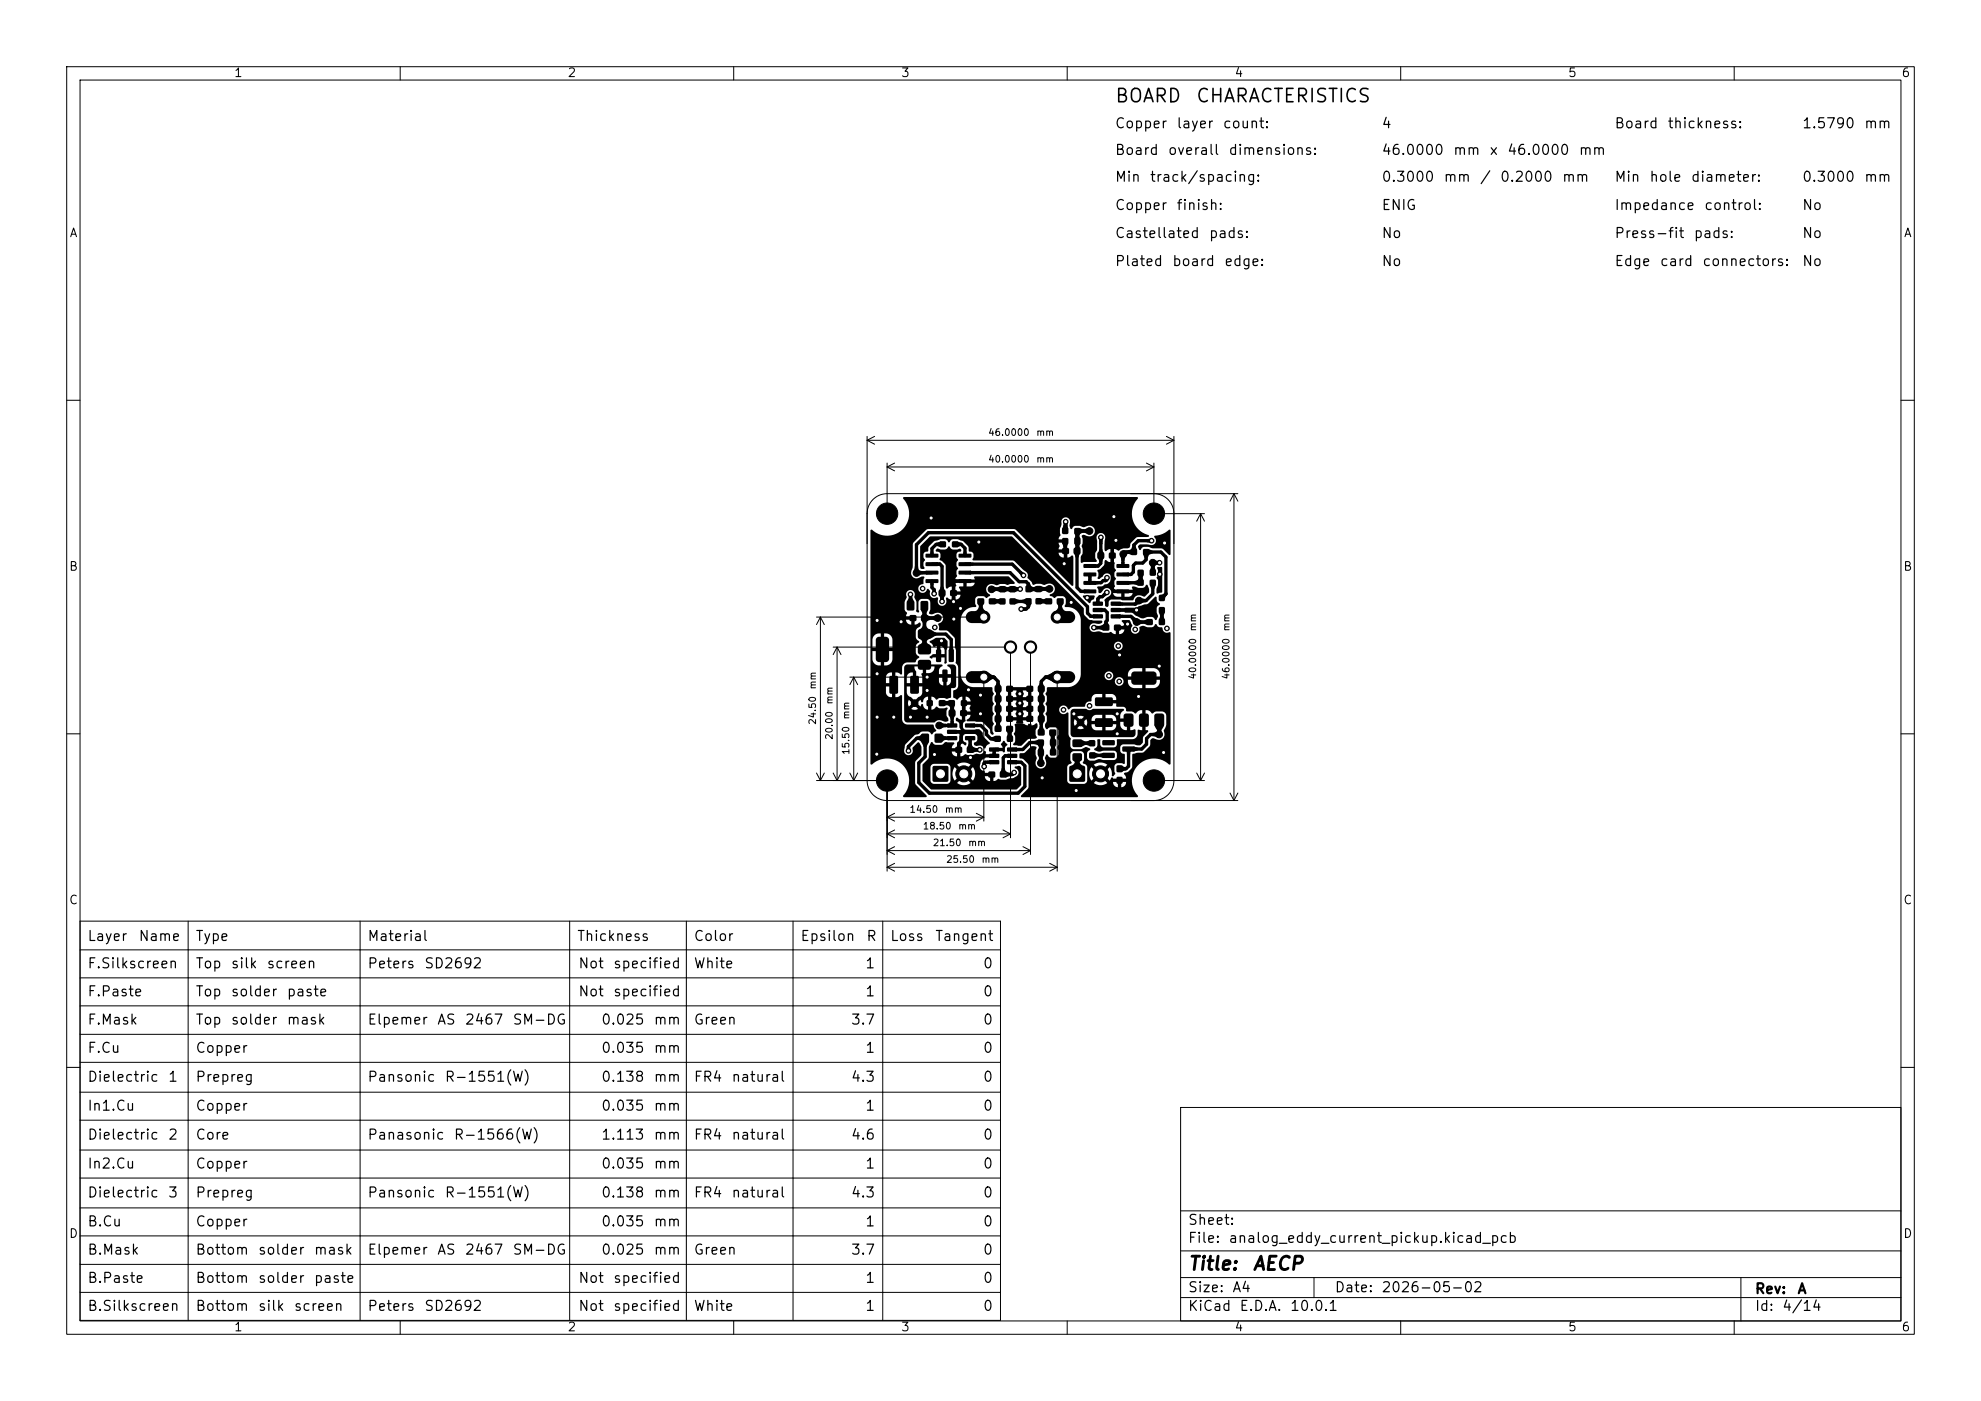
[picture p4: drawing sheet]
<svg xmlns="http://www.w3.org/2000/svg" width="297mm" height="210mm" viewBox="0 0 297 210" stroke-linecap="round" stroke-linejoin="round" font-family="sans-serif">
<defs><g id="words">
<g font-size="2">
<text x="167.1" y="15.9">BOARD</text>
<text x="179.2" y="15.9">CHARACTERISTICS</text>
<text x="178" y="190.9">Title:</text>
<text x="187.7" y="190.9">AECP</text>
</g>
<g font-size="1.5">
<text x="167.1" y="19.6">Copper</text>
<text x="167.1" y="23.6">Board</text>
<text x="175" y="23.6">overall</text>
<text x="176.3" y="19.6">layer</text>
<text x="183.2" y="19.6">count:</text>
<text x="184.1" y="23.6">dimensions:</text>
<text x="207" y="19.6">4</text>
<text x="207" y="23.6">46.0000</text>
<text x="217.8" y="23.6">mm</text>
<text x="223.2" y="23.6">x</text>
<text x="225.9" y="23.6">46.0000</text>
<text x="236.6" y="23.6">mm</text>
<text x="242" y="19.6">Board</text>
<text x="249.9" y="19.6">thickness:</text>
<text x="270.1" y="19.6">1.5790</text>
<text x="279.4" y="19.6">mm</text>
<text x="167.1" y="27.6">Min</text>
<text x="172.3" y="27.6">track/spacing:</text>
<text x="207" y="27.6">0.3000</text>
<text x="216.3" y="27.6">mm</text>
<text x="221.8" y="27.6">/</text>
<text x="224.8" y="27.6">0.2000</text>
<text x="234.1" y="27.6">mm</text>
<text x="242" y="27.6">Min</text>
<text x="247.2" y="27.6">hole</text>
<text x="253.4" y="27.6">diameter:</text>
<text x="270.1" y="27.6">0.3000</text>
<text x="279.4" y="27.6">mm</text>
<text x="167.1" y="31.9">Copper</text>
<text x="176.3" y="31.9">finish:</text>
<text x="207" y="31.9">ENIG</text>
<text x="242" y="31.9">Impedance</text>
<text x="255.4" y="31.9">control:</text>
<text x="270.1" y="31.9">No</text>
<text x="167.1" y="36.1">Castellated</text>
<text x="167.1" y="40.3">Plated</text>
<text x="175.6" y="40.3">board</text>
<text x="181.1" y="36.1">pads:</text>
<text x="183.4" y="40.3">edge:</text>
<text x="207" y="36.1">No</text>
<text x="207" y="40.3">No</text>
<text x="242" y="36.1">Press-fit</text>
<text x="242" y="40.3">Edge</text>
<text x="248.8" y="40.3">card</text>
<text x="253.8" y="36.1">pads:</text>
<text x="255.1" y="40.3">connectors:</text>
<text x="270.1" y="36.1">No</text>
<text x="270.1" y="40.3">No</text>
<text x="13" y="141.4">Layer</text>
<text x="20.7" y="141.4">Name</text>
<text x="29.2" y="141.4">Type</text>
<text x="55" y="141.4">Material</text>
<text x="86.4" y="141.4">Thickness</text>
<text x="103.9" y="141.4">Color</text>
<text x="119.9" y="141.4">Epsilon</text>
<text x="129.8" y="141.4">R</text>
<text x="133.3" y="141.4">Loss</text>
<text x="140.1" y="141.4">Tangent</text>
<text x="13" y="145.5">F.Silkscreen</text>
<text x="13" y="149.7">F.Paste</text>
<text x="29.2" y="145.5">Top</text>
<text x="29.2" y="149.7">Top</text>
<text x="34.5" y="145.5">silk</text>
<text x="34.5" y="149.7">solder</text>
<text x="39.9" y="145.5">screen</text>
<text x="42.9" y="149.7">paste</text>
<text x="55" y="145.5">Peters</text>
<text x="63.5" y="145.5">SD2692</text>
<text x="86.6" y="145.5">Not</text>
<text x="86.6" y="149.7">Not</text>
<text x="91.8" y="145.5">specified</text>
<text x="91.8" y="149.7">specified</text>
<text x="103.9" y="145.5">White</text>
<text x="129.6" y="145.5">1</text>
<text x="129.6" y="149.7">1</text>
<text x="147.3" y="145.5">0</text>
<text x="147.3" y="149.7">0</text>
<text x="13" y="154">F.Mask</text>
<text x="29.2" y="154">Top</text>
<text x="34.5" y="154">solder</text>
<text x="42.9" y="154">mask</text>
<text x="55" y="154">Elpemer</text>
<text x="65.4" y="154">AS</text>
<text x="69.6" y="154">2467</text>
<text x="76.7" y="154">SM-DG</text>
<text x="90" y="154">0.025</text>
<text x="97.9" y="154">mm</text>
<text x="103.9" y="154">Green</text>
<text x="127.5" y="154">3.7</text>
<text x="147.3" y="154">0</text>
<text x="13" y="158.2">F.Cu</text>
<text x="29.2" y="158.2">Copper</text>
<text x="90" y="158.2">0.035</text>
<text x="97.9" y="158.2">mm</text>
<text x="129.6" y="158.2">1</text>
<text x="147.3" y="158.2">0</text>
<text x="13" y="162.5">Dielectric</text>
<text x="13" y="166.9">In1.Cu</text>
<text x="25.1" y="162.5">1</text>
<text x="29.2" y="162.5">Prepreg</text>
<text x="29.2" y="166.9">Copper</text>
<text x="55" y="162.5">Pansonic</text>
<text x="66.6" y="162.5">R-1551(W)</text>
<text x="90" y="162.5">0.138</text>
<text x="90" y="166.9">0.035</text>
<text x="97.9" y="162.5">mm</text>
<text x="97.9" y="166.9">mm</text>
<text x="103.9" y="162.5">FR4</text>
<text x="109.6" y="162.5">natural</text>
<text x="127.5" y="162.5">4.3</text>
<text x="129.6" y="166.9">1</text>
<text x="147.3" y="162.5">0</text>
<text x="147.3" y="166.9">0</text>
<text x="13" y="171.2">Dielectric</text>
<text x="25.1" y="171.2">2</text>
<text x="29.2" y="171.2">Core</text>
<text x="55" y="171.2">Panasonic</text>
<text x="67.9" y="171.2">R-1566(W)</text>
<text x="90" y="171.2">1.113</text>
<text x="97.9" y="171.2">mm</text>
<text x="103.9" y="171.2">FR4</text>
<text x="109.6" y="171.2">natural</text>
<text x="127.5" y="171.2">4.6</text>
<text x="147.3" y="171.2">0</text>
<text x="13" y="175.5">In2.Cu</text>
<text x="13" y="179.9">Dielectric</text>
<text x="25.1" y="179.9">3</text>
<text x="29.2" y="175.5">Copper</text>
<text x="29.2" y="179.9">Prepreg</text>
<text x="55" y="179.9">Pansonic</text>
<text x="66.6" y="179.9">R-1551(W)</text>
<text x="90" y="175.5">0.035</text>
<text x="90" y="179.9">0.138</text>
<text x="97.9" y="175.5">mm</text>
<text x="97.9" y="179.9">mm</text>
<text x="103.9" y="179.9">FR4</text>
<text x="109.6" y="179.9">natural</text>
<text x="127.5" y="179.9">4.3</text>
<text x="129.6" y="175.5">1</text>
<text x="147.3" y="175.5">0</text>
<text x="147.3" y="179.9">0</text>
<text x="13" y="184.2">B.Cu</text>
<text x="29.2" y="184.2">Copper</text>
<text x="90" y="184.2">0.035</text>
<text x="97.9" y="184.2">mm</text>
<text x="129.6" y="184.2">1</text>
<text x="147.3" y="184.2">0</text>
<text x="178" y="184">Sheet:</text>
<text x="13" y="188.4">B.Mask</text>
<text x="29.2" y="188.4">Bottom</text>
<text x="38.6" y="188.4">solder</text>
<text x="47" y="188.4">mask</text>
<text x="55" y="188.4">Elpemer</text>
<text x="65.4" y="188.4">AS</text>
<text x="69.6" y="188.4">2467</text>
<text x="76.7" y="188.4">SM-DG</text>
<text x="90" y="188.4">0.025</text>
<text x="97.9" y="188.4">mm</text>
<text x="103.9" y="188.4">Green</text>
<text x="127.5" y="188.4">3.7</text>
<text x="147.3" y="188.4">0</text>
<text x="178" y="186.7">File:</text>
<text x="184.1" y="186.7">analog_eddy_current_pickup.kicad_pcb</text>
<text x="13" y="192.7">B.Paste</text>
<text x="13" y="196.9">B.Silkscreen</text>
<text x="29.2" y="192.7">Bottom</text>
<text x="29.2" y="196.9">Bottom</text>
<text x="38.6" y="192.7">solder</text>
<text x="38.6" y="196.9">silk</text>
<text x="44" y="196.9">screen</text>
<text x="47" y="192.7">paste</text>
<text x="55" y="196.9">Peters</text>
<text x="63.5" y="196.9">SD2692</text>
<text x="86.6" y="192.7">Not</text>
<text x="86.6" y="196.9">Not</text>
<text x="91.8" y="192.7">specified</text>
<text x="91.8" y="196.9">specified</text>
<text x="103.9" y="196.9">White</text>
<text x="129.6" y="192.7">1</text>
<text x="129.6" y="196.9">1</text>
<text x="147.3" y="192.7">0</text>
<text x="147.3" y="196.9">0</text>
<text x="178" y="196.9">KiCad</text>
<text x="178" y="194.1">Size:</text>
<text x="184.7" y="194.1">A4</text>
<text x="185.7" y="196.9">E.D.A.</text>
<text x="193.3" y="196.9">10.0.1</text>
<text x="200" y="194.1">Date:</text>
<text x="207" y="194.1">2026-05-02</text>
<text x="263" y="194.3">Rev:</text>
<text x="263" y="196.9">Id:</text>
<text x="267.1" y="196.9">4/14</text>
<text x="269.4" y="194.3">A</text>
</g>
<g font-size="1.3">
<text x="35" y="11.9">1</text>
<text x="85" y="11.9">2</text>
<text x="135" y="11.9">3</text>
<text x="185" y="11.9">4</text>
<text x="235" y="11.9">5</text>
<text x="285" y="11.9">6</text>
<text x="10.3" y="35.9">A</text>
<text x="285.4" y="35.9">A</text>
<text x="10.3" y="85.9">B</text>
<text x="285.3" y="85.9">B</text>
<text x="10.3" y="135.9">C</text>
<text x="285.3" y="135.9">C</text>
<text x="10.3" y="185.9">D</text>
<text x="285.3" y="185.9">D</text>
<text x="35" y="199.9">1</text>
<text x="85" y="199.9">2</text>
<text x="135" y="199.9">3</text>
<text x="185" y="199.9">4</text>
<text x="235" y="199.9">5</text>
<text x="285" y="199.9">6</text>
</g>
<g font-size="1">
<text x="148.1" y="65.6">46.0000</text>
<text x="155.3" y="65.6">mm</text>
<text x="148.1" y="69.6">40.0000</text>
<text x="155.3" y="69.6">mm</text>
<text x="179.6" y="94.7" transform="rotate(-90 179.6 94.7)">mm</text>
<text x="184.6" y="94.7" transform="rotate(-90 184.6 94.7)">mm</text>
<text x="179.6" y="101.9" transform="rotate(-90 179.6 101.9)">40.0000</text>
<text x="184.6" y="101.9" transform="rotate(-90 184.6 101.9)">46.0000</text>
<text x="122.6" y="103.4" transform="rotate(-90 122.6 103.4)">mm</text>
<text x="125.1" y="105.7" transform="rotate(-90 125.1 105.7)">mm</text>
<text x="127.6" y="107.9" transform="rotate(-90 127.6 107.9)">mm</text>
<text x="122.6" y="108.7" transform="rotate(-90 122.6 108.7)">24.50</text>
<text x="125.1" y="111" transform="rotate(-90 125.1 111)">20.00</text>
<text x="127.6" y="113.2" transform="rotate(-90 127.6 113.2)">15.50</text>
<text x="136.3" y="122.1">14.50</text>
<text x="138.3" y="124.6">18.50</text>
<text x="141.6" y="122.1">mm</text>
<text x="143.6" y="124.6">mm</text>
<text x="139.8" y="127.1">21.50</text>
<text x="141.8" y="129.6">25.50</text>
<text x="145.1" y="127.1">mm</text>
<text x="147.1" y="129.6">mm</text>
</g>
</g></defs>
<g fill="none" stroke="#000" stroke-width=".15">
<path d="M10 10h277v190h-277zM12 12h273v186h-273zM60 10v2M110 10v2M160 10v2M210 10v2M260 10v2M10 60h2M130 65.4v51.6a3 3 0 0 0 3 3h52.6M130 66h46M130 66l1.1 .6M131.1 65.4l-1.1 .6"/>
<path d="M133 69.4v7.1M133 70h40M133 70l1.1 .6M134.1 69.4l-1.1 .6M171.9 69.4l1.1 .6M173 74a3 3 0 0 1 3 3M173 69.4v7.1M173 70l-1.1 .6M173.5 77h7.1M174.9 65.4l1.1 .6M176 65.4v51.6a3 3 0 0 1-3 3M176 66l-1.1 .6"/>
<path d="M180 77v40M180 77l.6 1.1M180 77l-.6 1.1M185 74v46M185 74l.6 1.1M185 74l-.6 1.1M185.6 74h-52.6a3 3 0 0 0-3 3M285 60h2M122.4 92.5h24.6M123 92.5v24.5M123 92.5l.6 1.1M123 92.5l-.6 1.1"/>
<path d="M124.9 97h26.1M125.5 97v20M125.5 97l.6 1.1M125.5 97l-.6 1.1M151.5 97.5v28.1M154.5 97.5v30.6M10 110h2M122.4 117h10.1M122.4 115.9l.6 1.1M123.6 115.9l-.6 1.1M124.9 115.9l.6 1.1M126.1 115.9l-.6 1.1"/>
<path d="M127.4 101.5h19.6M127.4 115.9l.6 1.1M128 101.5v15.5M128 101.5l.6 1.1M128 101.5l-.6 1.1M128.6 115.9l-.6 1.1M133 117.5v13.1M147.5 102v21.1M158.5 102v28.6M173.5 117h7.1M179.4 115.9l.6 1.1M180.6 115.9l-.6 1.1"/>
<path d="M184.4 118.9l.6 1.1M185.6 118.9l-.6 1.1M285 110h2M12 138.1h138v59.8h-138zM28.2 138.1v59.8M54 138.1v59.8M85.4 138.1v59.8M102.9 138.1v59.8M118.9 138.1v59.8M132.3 138.1v59.8M133 125h18.5M133 125l1.1 .6"/>
<path d="M133 130h25.5M133 130l1.1 .6M133 127.5h21.5M133 127.5l1.1 .6M133 122.5h14.5M133 122.5l1.1 .6M134.1 124.4l-1.1 .6M134.1 129.4l-1.1 .6M134.1 126.9l-1.1 .6M134.1 121.9l-1.1 .6M146.4 121.9l1.1 .6M147.5 122.5l-1.1 .6"/>
<path d="M150.4 124.4l1.1 .6M151.5 125l-1.1 .6M153.4 126.9l1.1 .6M154.5 127.5l-1.1 .6M157.4 129.4l1.1 .6M158.5 130l-1.1 .6M12 142.4h138M12 146.6h138M12 150.8h138M12 155h138M12 159.2h138M10 160h2"/>
<path d="M12 163.7h138M12 167.9h138M12 172.4h138M12 176.6h138M177 166h108v32h-108zM285 160h2M12 181.1h138M12 185.3h138M12 189.5h138M12 193.7h138M60 198v2M110 198v2"/>
<path d="M160 198v2M177 194.5h108M177 191.5h108M177 187.5h108M177 181.5h108M197 191.5v3M210 198v2M260 198v2M261 191.5v6.5"/>
</g>
<g fill="#000">
<path d="M159.3 79.2h.8v.8h-.8zM159.5 78.1l.1 .1h-.2zM159.5 78.7l.3-.2 .1 .4h-.4zM159.5 78.7h.4l.3 .6-.5 .3-.5-.3zM159.9 78.4h.1zM159.5 78.7h.5l.2 .6-.4 .3-.5-.4zM159.4 78.2h.7l-.1 .7h-.5zM161.1 79.2h.8v.8h-.8zM161.1 79.9l.4-.3 .5 .3-.2 .6h-.5zM161.9 79.2l.6 .2v.4l-.6 .2-.4-.4zM162.4 79.4l.9-.3v1l-.9-.3zM130.5 79.4l.3 .1a3.3 3.3 0 0 0 4.6-.3 3.3 3.3 0 0 0 0-4.6l.1-.1h35l.1 .2a3.4 3.4 0 0 0 1.7 5.6l-.2 .2h-1.7l-.8 .9-.3 .7-.9 .1-.5 .2a.2 .2 0 0 1-.2 .2 .2 .2 0 0 1-.2-.1l-.5-.2 .1 2.8 .2 .4-.2 .4v.4l.2 .4-.2 .4 .1 .8-.3 .5h2.9l-.1-.3 .1-.2 .8 .2h.7l.3-.1 .3-.3h.1l.3 .6-.1 .5-.6 .6-.6-.1a.82 .82 0 0 0-1 .4l-.2 .3-3.2-.1-.3 .2-.1 .7-.3 .2-.2-.2-.1-.8 .9-.8 .1-.3h.3l.2 .4 .3 .1h1.9l.4-.2 .1-.3h-1.2v.5h-.5v-.5h-1.5a.65 .65 0 0 0-.4-.7 .65 .65 0 0 0-.8 .2l-.3 .5h-.3l-.3-.9 .8-.1 .3-.3 .6-.2a.93 .93 0 0 0 .1-1.4 .68 .68 0 0 0-1 .4l-.4 .4a.19 .19 0 0 1-.3-.1 .19 .19 0 0 1 0-.2v-.8a.18 .18 0 0 1-.1-.2 .18 .18 0 0 1 .2-.1l.3-.1 .5-.5 .2-.8 .8 .3v-2l-.4 .1-.2 .2a.18 .18 0 0 1-.2 0 .18 .18 0 0 1-.1-.2l.1-1.8a.65 .65 0 0 0-.7-.7 .65 .65 0 0 0-.6 .8l.1 1.6-.3 .7v.6l.1 .3a.19 .19 0 0 1 .1 .2 .19 .19 0 0 1-.1 .1h-1.8l-.3 .2-.2-.1v-.8l.3-.6v-.7l-.1-.4 .1-.3v-.7l-.1-.5 .3-.1 .6 .2a.83 .83 0 0 0 1-1 .83 .83 0 0 0-1.3-.5l-.4 .1-.5-.2h-.8l-.5 .5-.3-.5 .1-.5a.65 .65 0 0 0-.6-.8 .65 .65 0 0 0-.7 .6v.6l-.2 .6 .1 .9-.3 .6 .9 .1 .1 .2h.2l.1 .5v2l.4-.1 .3-.2a.19 .19 0 0 1 .2 0 .19 .19 0 0 1 0 .2v4.2l-.2 .1-4.9-4.9h2.9v.1a.74 .74 0 0 0 .8 .6v-.8l-3.7 .1-.6-.6 4.3 .1v-1h-.8l.2 .5-.2 .4h-3.5l-2.9-2.9-.3-.1h-12.9l-.2 .1-2 2-.1 3.5-.2 .9a.8 .8 0 0 0 1.1 .8l.8-.2a.31 .31 0 0 1-.1 .5v.6a.67 .67 0 0 0-.7 .7 .67 .67 0 0 0 .6 .7 .67 .67 0 0 0 .7-.6h.2l.2 .3v.2a.7 .7 0 0 0 .3 .7 .7 .7 0 0 0 .8 0l.1 .2v.2a.66 .66 0 0 0 .6 .9 .66 .66 0 0 0 .7-.8l-.1-.3 .2-.1 .5 .3h.7a.73 .73 0 0 0 .8-.8h-.8v.8h-.6h.1v-2l-.4 .1-.2 .2a.18 .18 0 0 1-.2 0 .18 .18 0 0 1-.1-.2v-.6h1.4l.2 .4-.2 .1v.8h.8l-.2-.6v-.2h1.8a.65 .65 0 0 0 .5-.5h-1.2v.5h-.5v-.5h-2.6v-2.7l-.6-.6-.3-.2 .1-.4v-.6l-.2-.2-.5-.1v-.1l.3-.3 .4 .2h.7l.6-.5 .5 .5 1.2-.1 .1 .2-.1 .2a.49 .49 0 0 0-.6 .4v.4l.2 .4-.2 .4v.5l.2 .4-.2 .4 .1 .7-.3 .6h2.9l-.1-.4 .2-.1h4.9l1 1v.1l-1.1 .2-.3-.2h-.7l-.6 .2-.7-.2a.83 .83 0 0 0-.9 .7 .83 .83 0 0 0 .6 1v.1l-.5 .3-.4-.2h-1l-.3 .5v.6l.2 .4-.1 .1h-.3a2 2 0 0 0-2 2v8.1l.2 .7 .5 .7 .8 .4 3.2 .1 .1 .1v.5l.2 .4-.2 .5v.6l.2 .4-.2 .5v.6l.2 .4-.2 .5v.6l.2 .4-.2 .5v.6l.2 .5h-.2l-.3-.2-.2-.6-1-1.1-2.3-.1-.1-.2 .4-.3 .2-.5h-.8l.1 .9-.4 .4v.6l.1 .2 .2 .2h2.2l.4 .4 .2 .6 .9 .9v.2a.74 .74 0 0 0-.6 .6l-.2 .1a.76 .76 0 0 0-.8-.4h-.4l-.4-.2v-.3l.4-.2 .1-.2v-.6l-.3-.3h-1.4l-.3 .2-.1 .2v.5l.1 .2 .4 .3a.23 .23 0 0 1-.1 .2 .23 .23 0 0 1-.2 .1l-.2-.2-.4-.1v2l.4-.1 .3-.3 .4 .2h.8l.5-.2h.4a.66 .66 0 0 0 .7-.4 .2 .2 0 0 1 .3 0 .2 .2 0 0 1 0 .3v.2h1.1l.1 .3-.1 .1h-1.1l-.4 .3-.4 .4-.1 .6a.73 .73 0 0 0 .7 .8v.2l1 .1 .1 .2h.2v1l.4-.1 .4-.3 .4 .2h.7l.6-.2 .6-.1 .5-.3a.71 .71 0 0 0-.4-1.2l.1-.2 .5-.1 .2 .1 .2 .2v2.5l-.7 .7h-12.7l-1.4-1.2v-2.1h1.2v2l.3 .4h2.4l.3-.3v-1.2h.3l.1 .6 .2 .5 .8-.7 .2 .2 .1 .2-.7 .7h.1a1.69 1.69 0 0 0 1.9 0l-.7-.8 .2-.3h.2l.7 .7 .3-.6h1.4a.73 .73 0 0 0 .8 .7v-.7h-2.2v-.7l-.3-.7-.7 .6h-.2l-.2-.2 .7-.8h-.1a1.7 1.7 0 0 0-1.9 0l.7 .8-.2 .3h-.2l-.7-.7-.3 .9h-.3v-.9a.56 .56 0 0 0-.5-.5h-2a.54 .54 0 0 0-.5 .5h-1.2l.1-.4 .8-1 .1-.9h3.4v.1a.74 .74 0 0 0 .8 .6v-.7h-4.2v-.8l.3-.6a.24 .24 0 0 1 .2 0 .24 .24 0 0 1 .2 .2l.2 .1 .9 .1 .7-.5 1.1 .1 .2 .2-.3 .3-.1 .3h.8v-.8l.3-.3v-.6l.2-.4-1.1-.1-.1-.1 .1-.3h1.1l-.2-.5v-.6l-.5-.3v-.4l.2-.1 .3 .2 .4 .1v-1.4l1.3 .2a.91 .91 0 0 1 0-1h-.7v.8h-.6l.1-1.4h1.2v-.1a.75 .75 0 0 0-.7-.6v.7h-.5v-.7l-.3 .1-.5 .4-.6-.4v-1l.6-.3 .2-.4v-2.7l-.1-.4-.3-.3v-1.9l-.1-.5v-1.2l-.1-.3-1.1-1h-1.2v-.5l-.1-.4a.98 .98 0 0 0 .6-1.3 .91 .91 0 0 0-1.1-.4l-.5 .2-.4-.1 .2-.7v-1.1l-.2-.3-.3-.1h-.9l-.2 .1-.2 .4v1l.1 .4-.2 .1-.2-.1v-1.5l-.3-.8a.66 .66 0 0 0-.7-.9 .66 .66 0 0 0-.5 1l-.3 .8v1.1l.3 .4a.32 .32 0 0 1 0 .5l-.1 .1h1l.1 .3h.2v.9h.4l.3-.3 .2 .2v.4l-.6 .4-.1 .3 .1 1.1 .4 .5-.4 .5-.1 1.1 .1 .3 .4 .4-.4 .4-.2 .4h-1.3l-.4 .2-.2 .4-.1 1.2-.6-.3h-.4v3.7l.5-.1 .4-.2 .1 .1v3.5l.3 .6 .5 .2h3.9l.2 .5 .3 .4-.5 .4a.17 .17 0 0 1-.2 .2 .17 .17 0 0 1-.2-.2l-.3-.2-.9-.1-.6 .4-.6 .2-1.3 1.4-.2 .9a.65 .65 0 0 0 .6 .7 .65 .65 0 0 0 .6-.8v-.4l.8-.7h.2l.3 .6v1.2l-.8 .9-.1 .3v3.1l.1 .2 1.7 1.7-.2 .2h-3.3l-.1-.2a3.3 3.3 0 0 0-.1-4.7 3.3 3.3 0 0 0-4.7 0l-.1-.1v-10.7h2.3a.76 .76 0 0 0 .9 .7v-1.6h-.9v.9h-2.3v-2.3h2.3v.9h.9v-1.6h-.2a.74 .74 0 0 0-.7 .7h-2.3v-2.7h.3v.1a1.05 1.05 0 0 0 1.3 .9 1.44 1.44 0 0 0 1.6-.7l.1-1.5h-1.3v2.2h-.4v-2.2h-1.3v1.2h-.3v-2.9h.3v1.2h3v-1.3a1.04 1.04 0 0 0-1.3-.8v2.1h-.4v-2.1h-.4a.99 .99 0 0 0-.9 .9h-.3v-3h5.3v.1a.74 .74 0 0 0 .8 .6v-.7h-6.1z"/>
<path d="M170.7 81.8l.2-.2 1.7 .1a.7 .7 0 0 0 .7-.5 .7 .7 0 0 0-.3-.8l.1-.1a3.9 3.9 0 0 0 2.3-.9l.1 .1v3.5l-.1 .2-1.1-1h-1.5l-.6-.2h-.7l-.3 .1-.3 .4-.3-.5zM131.4 95.6l.3-.1h1.1l.4 .2 .1 3.1-.3 .4h-1.3l-.3-.2-.1-3zM136.2 89.2l.3-.1 .3 .1-.1 .3v-.2l-.4 .4zM136.3 89.5v.2l.4-.4 .4 .9-.6 .6-.6-.6zM136 90.1h1v1.4h-1zM136.4 92.2h.9v.9h-.9zM137.5 85.4l.9 .2v.5l-.8 .3a.95 .95 0 0 1-.1-1zM137.2 84.9h.4l.3 .9h-1zM138.1 93l.5-.3 .5 .3-.3 .6h-.4zM137.9 95.8l.7-.7 .7 .7-.3 .2-.2 .5h-.5a.79 .79 0 0 0-.4-.7zM138 91.4l.6-.6 .6 .6-.4 .7h-.4zM138.5 85.6h.3l.9 .3-.8 .2h-.4z"/>
<path d="M138.4 91.7h.4l.3 .6-.5 .3-.5-.3zM138.4 95.9h.4a.79 .79 0 0 0 .5 .7l-.7 .7-.7-.7 .3-.2zM138.4 93.6h.4a.79 .79 0 0 0 .5 .7l-.7 .7-.7-.7 .3-.2zM139 92.2l.6 .2v.5l-.6 .2-.4-.5zM138.1 92.2h1v.9h-1zM138.1 90.1h1v1.4h-1zM139.3 94.3l1 .5v.5l-1 .5-.7-.7zM137.7 94.5l.3-.2 1.4 .1 .2 .3-.1 .9-.3 .2-1.4-.1-.2-.3zM137.7 96.8l.3-.2 1.4 .1 .2 .3-.1 .9-.3 .2-1.4-.1-.2-.3zM139.7 87.1l.3 .3v.3h-.5l-.1-.3zM139.5 82.7h.5v.3l-.3 .3-.3-.3zM139.8 88.4l.4-.2 .2 .8h-.7z"/>
<path d="M139.6 92.4l.9-.2v.9l-.9-.2zM139.8 84.5l.7-.2 .6 .1-.2 .4h-.3zM138.8 86.8h1.8l.1 .5-.2 .1h-1.7l-.1-.1zM138.8 85.6l1.8-.1 .1 .5-.2 .1h-1.7l-.1-.1zM138.8 84.3h1.8l.1 .5-.2 .1h-1.7l-.1-.2zM138.8 83h1.8l.1 .5-.2 .1h-1.7l-.1-.2zM140.8 88.5h.9v.8h-.9zM140.4 97.4h.5l.2 .1v1.6l-.1 .1-.5 .1-.2-.2zM140.4 81.3l.6-.2 .4 .5-.4 .4-.6-.2zM140.9 95.8l.5 .5-.5 .4v-.1h-.4zM135.7 99.7l.4-.1h5.1l.1 .2-.4 .3-.1 .3v.7h1.8l-.1-.8-.5-.5v-.1l.8-.1 .4 .2 .1 .3v2.7l-.2 .3h-.5v1.5l-.7 .2-.4-.2h-.7l-.4 .3-.4-.4-.4-.1v2l.4-.1 .4-.4 .5 .3 .9-.1a.18 .18 0 0 1 .3 .1 .18 .18 0 0 1-.1 .2l-.1 .9 .3 .7-.3 .2-1-.3-.5 .1-.4 .3h-3.9l-.4-.2-.1-.3-.1-1.5h1.1l.4 .1 .6-.1-.5-.5-.5 .5h-1.1v-1h.6l.2 .6 .5-.5h.7l.5 .5 .2-.4h.1l.1 .2a.73 .73 0 0 0 .7 .7v-2a.89 .89 0 0 0-.7 .8h-.3l-.1-.3-.5 .5h-.7l-.5-.5-.2 .4h-.6v-1.5h.4l.1 .1a.82 .82 0 0 0 .6 .6l.5 .5 .7-.5a.65 .65 0 0 0 .5-.7v-.9h-2.4v.9h-.4v-2.3h.4v.9h1v-1.6h-.3a.74 .74 0 0 0-.7 .7h-.4l.1-1.4h1.5l.3 .6v1.7h.9v-.3h2.5a.69 .69 0 0 0 .6 .7h.5a.69 .69 0 0 0 .7-.7v-.6h-.7v1.3h-.5v-1.3h-.6v.6h-2.5v-.7l-.2-.4 .1-.1h.7a.95 .95 0 0 0 1.2-1h-1.2v1h-.6v-1h-1.2v.2h-1.5zM140.8 89.3l.4-.4 .5 .4-.2 .5h-.5z"/>
<path d="M141 89.5h.5l.1 .6h-.7zM141 88h.5l.2 .5-.5 .4-.4-.4zM139.4 96.1l1-.5h1.2l.4 .4-.1 3.3a.2 .2 0 0 1-.1 .1 .2 .2 0 0 1-.2-.1v-.8l-1.8 .1a.22 .22 0 0 1-.2 .1 .22 .22 0 0 1-.2-.1v-.2l.5-.3h1.7v-.6a.69 .69 0 0 0-.6-.7v1.3h-.5v-1.3l-.6 .1-.1-.3-.4-.3zM140.9 81.2h.9v.8h-.9zM142.5 88.5h.9v.8h-.9zM142.3 97.4h.5l.2 .1v1.6l-.1 .1-.5 .1-.2-.2zM142.4 97h.5l.1 .5-.4 .8-.4-.8zM142.7 89.5h.5l.1 .6h-.7zM143.5 81.1l.8 .4-.3 .3h.1l-.6 .2-.3-.4zM142.8 81.2h.8v.8h-.8zM144.4 82.7h.5l.1 .3-.3 .3-.3-.3zM144.7 84.6l.8-.3h.4v.5l-.4 .1z"/>
<path d="M144.7 85.8l.8-.3 .4 .1v.5h-.4zM143.7 83h1.9v.5l-.1 .1h-1.7l-.1-.2zM143.7 84.3h1.9v.5l-.1 .1h-1.7l-.1-.2zM143.7 85.6l1.9-.1v.5l-.1 .1h-1.7l-.1-.1zM143.7 86.8h1.9v.5l-.1 .1h-1.7l-.1-.1zM145.1 91.9l.5-.3h1.9a.9 .9 0 0 1 .9 .9 .9 .9 0 0 1-.9 .9h-1.8a.9 .9 0 0 1-.8-.6 .9 .9 0 0 1 .2-.9zM146.6 90.5l.4-.4 .5 .4-.2 .6h-.5zM147.2 91.4l.4 .2h-.1l-.5 1h-.2zM146.8 90.7h.5a1.19 1.19 0 0 0 .6 1l-.9 .8-.8-.9a.78 .78 0 0 0 .6-.7zM146.6 89.7h.9v.8h-.9zM148.7 87.9l.9 .2v.5l-.8 .2-.2-.5zM149.1 89.7l.7 .2v.5l-.7 .2-.3-.5z"/>
<path d="M148.3 89.7h.9v.8h-.9zM149.4 88.1l.6-.2 .3 .4-.3 .5-.6-.2zM149.4 89.9l.6-.2 .3 .4-.3 .5-.6-.2zM149.9 87.9h.8v.8h-.8zM149.9 89.7h.8v.9h-.8zM150.6 87.9l.6 .2v.5l-.6 .2-.3-.5zM150.9 88.1l.6-.2 .3 .4-.3 .5-.6-.2zM151.4 89.7h.8v.9h-.8zM151.4 87.9h.8v.8h-.8zM138 81.8l1.5-1.4h12.2l10.7 10.7 .1 1 .6 .7 .8 .2h1.2l.2 .1-.1 .2-.3 .2-.8-.1a.65 .65 0 0 0-.8 .7 .65 .65 0 0 0 .8 .6l.7-.1 .6 .2 .7 .1 .4-.2 .6 .3 .8 .1a.72 .72 0 0 0 .7-.8h-.8v.8h-.6h.1v-.9l.2-.1 .1-.2 1-.1-.1-.3-.3-.3a.18 .18 0 0 1 0-.2 .18 .18 0 0 1 .2-.1l1 .1 .4 .7-.1 .2a.67 .67 0 0 0 .4 1.1 .67 .67 0 0 0 .7-1l.6-.2 .6 .2h.7l.3-.1 .2-.3h.2a.6 .6 0 0 0 .8 .4l.1 .1a.74 .74 0 0 0 1.1 .7l.1 .1v19.6l-.2 .1-.8-.5-.8-.3-.8-.1-.8 .1a3.4 3.4 0 0 0-1.5 5.6l-.1 .1h-17.3l-.1-.1v-.2l1-1 .1-.2v-3.3l-.1-.2-.7-.7-.5-.1v-.7l.8-.2 .9-.9h.7l.1 .1-.1 .4v.7l.2 .6-.2 .4a.81 .81 0 0 0 .3 1 .81 .81 0 0 0 1-.1h3.4v2.1l.2 .2 .2 .2 2.3-.1 .3-.3v-1.2h.3l.1 .6 .2 .5 .8-.7 .2 .2 .1 .2-.7 .7 .5 .2 .8 .1 .5-.2 .2-.1v-.1h.9v.1a.73 .73 0 0 0 .7 .6h.5a.73 .73 0 0 0 .7-.8h-.7v.8h-.5v-.8l-1.6 .1-.7-.7 .3-.3 .8 .7 .3-.5 .2 .2h1.9v-.4l-.2-.2a.18 .18 0 0 1-.1-.2 .18 .18 0 0 1 .3-.1l.4-.1 .5-.6 .1-2.1 1.7-.3 .8-.8 .2-1 .2-.2 1 .2a.87 .87 0 0 0 .8-1.2v-.2l.3-.8v-1.5a.67 .67 0 0 0-.6-.6l-.9 .1-.5 .3-.6-.5-.5-.1v3.1h.4v.2l-.6 .7-.2 .2v.7l-.4 .4-.9-.1h-1.6l-.3 .1-.1 .3v.6l.2 .3 .4 .2v1.3l-.1 .1-.3-.1h-.6l-.4 .2-.1 .3v.8l.1 .3-.3 .3h-.2v-.6l-.3-.7-.8 .7-.2-.2-.1-.2 .7-.7-.5-.2a1.69 1.69 0 0 0-1.5 .2l.7 .8-.2 .3h-.2l-.7-.7-.3 .9h-.3v-.9a.78 .78 0 0 0-.6-.5l-.1-.2 .2-.3v-.9l-.1-.3-.4-.2h-1l-.4 .2-.1 .2v1l.2 .4-.5 .3-.2 .3h-3.4l.3-.5-.3-.9 .3-.5h.2l.1 .3 .3 .2h.8l.2-.2a.96 .96 0 0 0 .2-.9l-.2-.5 .2-.4-.1-.8a.3 .3 0 0 1 0-.5l.1-.9-.3-.3-1-.1-.4 .3-.3-.2v-.5l.3-.6-.1-.6-.2-.4 .3-.7h1.8a.67 .67 0 0 0 .4 .7 .67 .67 0 0 0 .8-.2l.2 .1v3.2l.4 .7-.1 1a.55 .55 0 0 0 .5 .5h1.1l.7-.3 .5 .2a.18 .18 0 0 1 .2 .2 .18 .18 0 0 1-.3 .1l-.2 .4v.6l.1 .4 .3 .1h.7l.7-.2 .6 .1h1.6l.3-.1 .1-.3 .1-.5-.3-.4-1.8-.1-.6 .2-.7-.2-.1-.2 .5-.5v-.9l.1-.1 .4 .1v.7l.2 .4h1.8l.4-.2v-.9l.1-.1h2.3l.6-.3 .1-.3 .1-.8h.1l.6 .1v-3.1l-.5 .1-.6 .5-.5-.3-.9-.1a.5 .5 0 0 0-.4-.7h-1l-.1-.5h-1.7l-.3-.4v-.1h2a.76 .76 0 0 0-.7-.9h-.9v.9h-.4v-.9h-1a.93 .93 0 0 0-.7 1.1 .92 .92 0 0 0-1 .8l-1.7 .1-.5 .2a.2 .2 0 0 1-.2 .1 .2 .2 0 0 1-.2-.2 .65 .65 0 0 0-.7-.3 .65 .65 0 0 0-.5 .5h-1.8l-.1-.4-.2-.4 .2-.4 .1-.6-.3-.5 .2-.4 .1-.5 .1-.1h3.3a2 2 0 0 0 1.3-.9h5.4a.65 .65 0 0 0 .6 .7 .65 .65 0 0 0 .8-.6h.6v.1a1 1 0 0 0 .9 .8h3a1.04 1.04 0 0 0 .9-1.2h-2.2v1.2h-.4v-1.2h-2.2v.3h-.6v-.1a.65 .65 0 0 0-.7-.6 .65 .65 0 0 0-.7 .6h-5.4l.3-.9h3.6a.65 .65 0 0 0 .7 .7 .65 .65 0 0 0 .6-.8h2.2v.3h4.8v-.3a.99 .99 0 0 0-.9-1h-1.3v1.3h-.4v-1.3l-1.4 .1a1 1 0 0 0-.8 .9h-2.2l-.1-.1a.65 .65 0 0 0-.7-.3 .65 .65 0 0 0-.5 .5h-3.6v-4.4h5a.65 .65 0 0 0 .9 .6 .65 .65 0 0 0 .2-1 .65 .65 0 0 0-1.1 .2v.2h-5v-3.9l-.2-.9-.4-.4-.5-.4-1.2-.2 .1-1.1-.3-.5h-1l-.4 .2-.5-.2a.17 .17 0 0 1-.2-.1 .17 .17 0 0 1 .1-.2 .81 .81 0 0 0 .6-1.1 .81 .81 0 0 0-1.2-.5l-.4 .2-.5-.2h-.7l-.4 .2-.3-.5-.5-.5a1.06 1.06 0 0 0-.3-1l-1.7-1.6-.3-.1h-5.9l-.1-.2 .1-.3v-.4l-.2-.4-.4-.1-.2-.8-.7-.6-.8-.4h-.8l-.5 .5-.3-.3-.3-.2h-.7l-.9 .3-.8 .8-.1 .7-.2 .1a.49 .49 0 0 0-.6 .4l.1 .4 .2 .4-.3 .5 .1 .4 .1 .4-.2 .1-.4-.1v-.2zM152.1 87.9l.6 .2v.5l-.6 .2-.3-.5zM152.1 89.7l.6 .2v.5l-.6 .2-.3-.5z"/>
<path d="M152.3 88.1l.6-.1v.6h-.6zM152.8 85.9l.3-.3 .6 .4-.5 .5zM153.1 91l.7 .1v.4l-.7 .1zM153.3 89.9l.6-.2 .3 .5-.3 .4-.6-.2zM153.8 90.5l.4-.4 .4 .4-.3 .7-.4-.3zM153.9 87.5l.3-.3 .5 .8-.5 .3-.5-.3zM153.8 87.9h.8v.8h-.8zM153.8 89.7h.8v.9h-.8zM154.5 87.9l.6 .2v.5l-.6 .2-.3-.5zM154.8 88.1l.6-.3 .3 .5-.3 .5-.6-.2zM155.3 87.9h.8v.8h-.8zM155.3 89.7h.8v.8h-.8z"/>
<path d="M156 87.8l.6 .2v.5l-.5 .2-.4-.4zM156 89.7l.6 .2v.5l-.6 .2-.3-.5zM156.2 89.9l.6-.2 .4 .4-.4 .5-.6-.2zM156.4 88l.9-.2v1l-.9-.3zM156.8 89.7h.9v.8h-.9zM158.4 91.6l.4-.2 .3 1.2h-.2l-.4-1zM158.5 90.5l.5-.4 .4 .4-.2 .6h-.5zM158.7 90.7h.5v.1a.72 .72 0 0 0 .6 .8l-.8 .9-.9-.8a1.26 1.26 0 0 0 .6-1zM158.5 89.7h.9v.8h-.9zM159.2 81.4l.5-.3 .5 .3-.3 .6h-.4zM159.5 83.9h.5l-.1 .6-.7-.1zM159.3 80.7h.8v.8h-.8z"/>
<path d="M159.3 82.2h.9v.8h-.9zM157.9 91.9l.5-.3h1.9a.9 .9 0 0 1 .9 .9 .9 .9 0 0 1-.9 .9h-1.8a.9 .9 0 0 1-.8-.6 .9 .9 0 0 1 .2-.9zM161 83l.5-.4 .4 .4-.2 .5-.5 .1zM161.1 81.4l.4-.3 .5 .3-.2 .6h-.5zM161.3 80.2h.5l.2 .6-.5 .3-.4-.3zM161.3 81.7h.5l.2 .6-.5 .3-.4-.4 .1-.2zM161 82.2h.9v.8h-.9zM161.1 80.7h.8v.8h-.8zM162.4 89.3h1.6l.1 .1-.1 .4-.4 .2-.1 .4h-.2l-.9-.9zM162.1 88.4h.5l.8 .2-.8 .3h-.5zM163.4 86.1l.3 .3-.1 .3h-.4l-.1-.3zM163.2 86.8h.4l.1 .3-.3 .3-.3-.3z"/>
<path d="M163.6 92.2l.4-.1 .6 .3-.6 .3-.5-.1-.2-.1zM164 93.7l.7 .1v.5l-.7 .1zM163.4 84.8l.8-.3 .4 .1 .2 .4-.6 .1zM163.4 87.3l.8-.2h.5v.5h-.4zM162.5 88.4h1.8l.1 .5-.2 .1-1.7-.1-.1-.1zM162.5 87.1h1.8l.1 .5-.2 .1h-1.7l-.1-.2zM162.5 85.9l1.8-.1 .1 .5-.2 .1h-1.7l-.1-.1zM162.5 84.6h1.8l.1 .4-.2 .1h-1.7l-.1-.1zM164.6 82.9h.9v.8h-.9zM164.3 89.8l.5 .1 .1 .3-.3 .3-.3-.3zM164.6 83.7l.4-.4 .5 .4-.2 .5h-.5zM164.6 91.4l.6-.3 .6 .2-.2 .4-.4 .1z"/>
<path d="M165.3 93.7h1v.8h-1zM164.8 82.3h.5l.2 .6-.5 .4-.4-.4zM164.7 80.6h.7l-.1 .6h-.5zM163.9 92.1h1.4l.1 .5-.2 .1h-1.3l-.1-.1zM163.9 91.2l1.4-.1 .1 .6-.2 .1h-1.3l-.1-.2zM163.9 90.2h1.4l.1 .5-.2 .1h-1.3l-.1-.1zM164.8 93.8l.6-.2 .4 .5-.4 .4-.6-.2zM165.7 88.6l.5 .5-.6 .3-.3-.3zM165.7 93l.3 .3 .1-.1 .2 .5-.5 .4-.4-.4zM165.6 86.7h.5l.1 .1-.2 .4-.4 .1zM166.3 82.9h.9v.8h-.9zM167.1 93.7h.9v.8h-.9z"/>
<path d="M167 80.8l.5 .5-.5 .4-.4-.4zM167.3 92.4l.6-.3h.5v.5l-.5 .1zM167.3 90.5l.7-.3 .4 .1v.5h-.5zM166.6 90.2h1.4l.1 .5-.2 .1h-1.3l-.1-.1zM166.6 91.2l1.4-.1 .1 .6-.2 .1h-1.3l-.1-.2zM166.6 92.1h1.4l.1 .5-.2 .1h-1.3l-.1-.1zM167.9 83.1a.95 .95 0 0 1 1 .1l-.3 .8h-.5zM168.1 84.2h.5v.4l-.2 .2-.3-.2zM168.8 93.3l.5 .5-.6 .4-.3-.3zM168.4 86.1l.8-.3 .3 .1 .3 .3-.6 .2zM168.4 87.3l.8-.2h.4v.5h-.3zM168.3 82.6l1-.1v.5l-.2 .1-.4 .3-.4-.6z"/>
<path d="M167.4 84.6h1.8l.1 .4-.1 .1h-1.7l-.1-.1zM167.4 85.9l1.8-.1 .1 .5-.1 .1h-1.7l-.1-.1zM167.4 87.1h1.8l.1 .5-.1 .1h-1.7l-.1-.2zM167.4 88.4h1.8l.1 .5-.1 .1-1.7-.1-.1-.1zM169 82.5l.7-.2 .3 .5-.3 .4-.7-.2zM169.5 92.7l.4-.3 .8 .5-.7 .6zM169.8 81.8h.5l.2 .6-.5 .3-.5-.3zM170.3 89.8l.5 .2 .1 .5-.7 .3h-.2v-.5h.1zM169.7 91.2l.7-.1v.7l-.7-.1zM169.6 82.3h.8v.9h-.8zM170.6 85.4h.8v.9h-.8zM170.6 92.8l.8 .2v.5l-.9 .2a.89 .89 0 0 1 .1-.9z"/>
<path d="M170.1 87.1l.6-.2 .3 .5-.3 .4-.6-.2zM170.8 89.5l.9 .3v.5l-.9 .2zM170.5 86.2l.5-.4 .5 .4-.2 .6h-.5zM170.8 86.4h.5l.2 .6-.5 .3-.5-.3zM170.6 86.9h.8v.9h-.8zM171.4 83.1l.4-.3 .5 .3-.2 .6h-.5zM172 92.8h.8v.9h-.8zM171.4 93l.6-.2 .4 .5-.4 .4-.6-.2zM172.2 82.3l.6 .2v.5l-.6 .2-.4-.4zM171.4 82.3h.9v.9h-.9zM172.4 85.4h.9v.9h-.9zM172 80.8l.6-.1v.7l-.6-.1z"/>
<path d="M172.4 84.5l.4-.2 .5 .1-.2 .9h-.5zM172.4 87.7l.4-.3 .5 .3-.2 .6h-.5zM173 83.9l.8 .2v.5l-.9 .2-.1-.5zM172.6 84.9h.5l.2 .6-.5 .3-.4-.3zM172.4 86.9h.9v.9h-.9zM167.3 91.2l3.1-.1 .3-.2 1.4-.4 1.2-1.1 .1 .1 .1 .7 .3 .2a.18 .18 0 0 1 .1 .2 .18 .18 0 0 1-.2 .1l-.3 .4v.7l.2 .6-.2 .4a.18 .18 0 0 1-.2 .2 .18 .18 0 0 1-.1-.3l-.4-.2h-.7l-.5 .2h-.3l-.9-.4-.7-.5-2.2-.1-.1-.1zM173.8 92.8h.8v.9h-.8zM173.2 84.1l.6-.1v.7l-.6-.1zM173.8 91h.8v.9h-.8zM173.8 89.2h.8v.9h-.8zM173.5 85h.6l.1 .1v3.6l-.1 .1-.4 .1a.17 .17 0 0 1-.2 .1 .17 .17 0 0 1-.1-.2v-.5l.2-.7v-.6l-.2-.4 .1-.1a.96 .96 0 0 0 .1-.9zM173.7 91.8l.5-.3 .4 .3-.2 .6h-.5z"/>
<path d="M173.9 92.3h.5l.3 .6-.5 .3-.5-.3zM174 89.2l.4-.1 .2-.3h.4l-.3 1-.5-.2zM133.4 101.4l1-.1 .2 .2 .1 2.3-.2 .2h-.9l-.3-.2zM136 111.7l.4 .3 .1-.1v.6h-.6zM136.5 101.4l1-.1 .3 .2v2.3l-.2 .2h-.9l-.2-.2zM138.2 110h1v1.3h-1zM137.5 110.4l.4-.1 .3-.2 .5 .6-.5 .5-.3-.2-.4-.1zM138.1 111.2l.6-.5 .6 .5-.4 .7-.4 .1zM139 105h.8v.8h-.8zM137.7 99.1l.3-.2 1.4 .1 .2 .3-.1 .9-.3 .2-1.4-.1-.2-.3zM139.9 114.9h2.2v2.2h-2.2zM140.2 110h1v1.3h-1z"/>
<path d="M140.8 105h.8v.8h-.8zM140.9 108.3l.9 .2v.5l-.9 .2zM141.2 110.1l.3 .2 .4 .1v.5l-.4 .1-.3 .2-.5-.5zM141.5 105l.7 .2v.4l-.7 .2-.3-.4zM141.3 100.4h.6l.2 .1v1.6l-.2 .1-.4 .1-.2-.2zM142 110.4l1.4-.1 .1 .6-.1 .1h-1.3l-.1-.2zM142 109.4h1.4l.1 .5-.1 .1h-1.3l-.1-.1zM142 108.5l1.4-.1 .1 .6-.1 .1h-1.3l-.1-.2zM141.6 110.4l.5-.1 .6 .4-.6 .3-.4-.1zM141.6 108.5l.5-.1 .6 .4-.6 .3-.4-.1zM142.3 106.5h.9v.8h-.9zM142.3 105h.8v.8h-.8z"/>
<path d="M141.7 105.2l.7-.3 .3 .5-.3 .5-.7-.3zM142.3 107.3l.4-.4 .5 .4-.2 .5-.5 .1zM142.3 105.8l.5-.4 .4 .3-.2 .6h-.5zM142.5 106h.5l.2 .5-.5 .4-.4-.4zM142.5 108.1h.5l.1 .3-.3 .3-.4-.3zM144 106.5h.9v.8h-.9zM144.1 105h.8v.8h-.8zM143.3 112h.9v.8h-.9zM144.7 108.5l1.4-.1 .1 .6-.1 .1h-1.3l-.1-.2zM144.7 110.4l1.4-.1 .1 .6-.1 .1h-1.3l-.1-.2zM145.4 110.7l.4 .3-.1 .3h-.5l-.1-.3zM145.2 111.5h.5l.2 .5-.5 .4-.4-.4z"/>
<path d="M145.1 100.9l.5-.3h1.9a.9 .9 0 0 1 .9 .9 .9 .9 0 0 1-.9 .9h-1.8a.9 .9 0 0 1-.8-.6 .9 .9 0 0 1 .2-.9zM145.8 111.9l.7 .3v.4l-.7 .3-.3-.5zM145 112h.9v.8h-.9zM145.5 108.7l.6-.3 .4 .1 .1 .5-.5 .1zM146.2 112.2l.7-.1v.6l-.7-.1zM147.5 114.1l.4 .3v.5h-.7l.1-.5zM146.6 101.5l1.2-.8 1.4 .6 .2 .2-.4 .4v-.1h-.1l-1.1 .5zM147.9 100.7l.3 .2a1 1 0 0 0 .8 .4l.4 .2-.4 .4v-.1h-.3l-.8 .5-.4-.8zM148.3 114l1.4-.1 .1 .6-.1 .1h-1.3l-.1-.2zM148.3 113h1.4l.1 .5-.1 .1h-1.3l-.1-.1zM148.3 112.1l1.4-.1 .1 .6-.1 .1h-1.3l-.1-.2zM147.9 114l.5-.1 .6 .4-.6 .3-.4-.1z"/>
<path d="M149.2 108.8h.9v.9h-.9zM149.2 102.8h.9v.9h-.9zM149.2 107.3h.9v.9h-.9zM149.2 105.8h.9v.9h-.9zM149.2 104.3h.9v.9h-.9zM149.2 110.3h.8v.9h-.8zM148.2 115.7h1v.8h-1zM148.6 110.5l.6-.2 .4 .5-.4 .4-.6-.2zM148.8 112.7h.5l.1 .3-.4 .3-.3-.3zM149.2 103.6l.4-.3 .5 .3-.2 .6h-.5zM149.2 105.1l.4-.3 .5 .3-.2 .6h-.5zM149.2 106.6l.4-.3 .5 .3-.2 .6h-.5z"/>
<path d="M149.2 108.1l.4-.3 .5 .3-.2 .6h-.5zM149.4 108.3h.5l.2 .6-.5 .3-.4-.3zM149.4 103.8h.5l.2 .6-.5 .3-.4-.3zM149.4 105.3h.5l.2 .6-.5 .3-.4-.3zM149.4 106.8h.5l.2 .6-.5 .3-.4-.3zM149.4 102.3h.5l.2 .6-.5 .3-.4-.3zM149.1 112.1h1.2l-.2-.5 .4-.6 .5 .6-.3 .4v.6a.18 .18 0 0 1-.2 .2 .18 .18 0 0 1-.2-.2h-1.1l-.1-.1zM150.2 115.2h.5l.2 .5-.5 .4-.5-.4zM150.8 115.6l.6 .3v.4l-.6 .3-.4-.5zM150.9 108.8h.9v.9h-.9zM150.9 102.8h.9v.9h-.9zM150.9 107.3h.9v.9h-.9z"/>
<path d="M150.9 105.8h.9v.9h-.9zM150.9 104.3h.9v.9h-.9zM151 110.3h.8v.9h-.8zM149.9 115.7h1v.8h-1zM151 112.1l1.4-.1 .1 .6-.1 .1h-1.3l-.1-.2zM151 113h1.4l.1 .5-.1 .1h-1.3l-.1-.1zM151 114l1.4-.1 .1 .6-.1 .1h-1.3l-.1-.2zM150.5 113.2l.6-.2 .6 .3-.6 .3-.3-.1zM150.9 109.6l.5-.3 .4 .3-.2 .6h-.5zM151.1 109.8h.5l.2 .6-.4 .3-.5-.3zM151.5 115.9h.1l.2-.3 .5 .5-.5 .2-.3 .1zM151.8 112.3l.6-.3 .4 .1 .1 .5-.5 .1z"/>
<path d="M151.8 114.2l.6-.3 .4 .1 .1 .5-.5 .1zM151.2 103.3l.2-.1 .1-.2h2.7l.2 .2 .2 .1v4.3l-.2 .2-.1 .2h-1l.1 .4-.1 .1h-.8l-.2-.1 .1-.4h-.9l-.1-.2-.2-.1-.1-.2h3v-1h-.8l.2 .5-.2 .5h-.9l-.2-.5 .2-.5h-.8v1h-.5v-1.5h3v-1h-.8l.2 .5-.2 .5h-.9l-.2-.5 .2-.5h-.8v1h-.5v-1.5h3v-1h-.8l.2 .5-.2 .5h-.9l-.2-.5 .2-.5h-.8v1h-.5zM153.9 105.8h1v.9h-1zM153.9 102.8h1v.9h-1zM153.9 107.3h1v.9h-1zM153.9 104.3h1v.9h-1zM152.2 108.5h1.4l.4 .2h.1v-.2h.5v.2h.1l.6-.2a.18 .18 0 0 1 .2-.1 .18 .18 0 0 1 .1 .3l-.1 .3-.2 .5 .1 1.1-1.2 .2-1.2 1-1-.1-.1-.2 .1-.1a.96 .96 0 0 0 .2-.9l-.2-.5 .2-.4-.1-1zM155.6 112.4h.9v.8h-.9zM155.6 110.9h.9v.8h-.9zM155.6 109.4h1v.8h-1zM155.1 111.1l.6-.3 .3 .5-.3 .5-.6-.3zM155.6 111.6l.4-.3 .5 .3-.2 .6h-.5z"/>
<path d="M155.6 113.1l.5-.3 .4 .3-.2 .6h-.5zM155.6 108.1l.5-.3 .5 .3-.2 .6h-.5zM155.6 106.6l.5-.3 .5 .3-.2 .6h-.5zM155.6 105.1l.5-.3 .5 .3-.2 .6h-.5zM155.6 103.6l.5-.3 .5 .3-.2 .6h-.5zM155.8 113.4h.5l.2 .9h-.9zM155.8 111.9h.5l.2 .6-.4 .3-.5-.3zM155.9 108.9h.5l.2 .5-.5 .4-.5-.4zM155.9 106.8h.5l.2 .6-.5 .3-.5-.3zM155.9 105.3h.5l.2 .6-.5 .3-.5-.3zM155.9 102.3h.5l.2 .6-.5 .3-.5-.3zM155.9 103.8h.5l.2 .6-.5 .3-.5-.3z"/>
<path d="M155.6 105.8h1v.9h-1zM155.6 102.8h1v.9h-1zM155.6 107.3h1v.9h-1zM155.6 104.3h1v.9h-1zM157.4 109.4h.9v.8h-.9zM157.5 112.4h.8v.8h-.8zM157.5 110.9h.8v.8h-.8zM157.4 110.2l.4-.4 .5 .4-.2 .5-.5 .1zM157.4 111.6l.5-.3 .4 .3-.2 .6h-.5zM157.6 110.4h.5l.2 .5-.5 .4-.4-.3zM157.6 111.9h.5l.2 .6-.4 .3-.5-.3zM156.5 101.4l1.7-.7 1.2 .8-1.2 .8-1.4-.5 .1-.1z"/>
<path d="M156.5 101.3a3 3 0 0 0 1.6-.6h.1a1.51 1.51 0 0 1 0 1.7l-1-.6-.4-.1h.1zM160.4 114.9h2.2v2.2h-2.2zM157.9 100.9l.5-.3h1.9a.9 .9 0 0 1 .9 .9 .9 .9 0 0 1-.9 .9h-1.8a.9 .9 0 0 1-.8-.6 .9 .9 0 0 1 .2-.9zM160.9 114l.6-.5 .6 .5-.3 .3-.1 .4h-.4l-.2-.5zM161.3 113.6h.4a1.04 1.04 0 0 0 .8 1.2l-1 1.2-1-1.2 .3-.1a1.19 1.19 0 0 0 .5-1.1zM160.8 110.9h1.4v1h-1.4zM160.8 113h1.4v1h-1.4zM161.5 111.4l.6-.6 .7 .4v.4l-.7 .4zM160.7 106.4l.3-.1 1.8-.1a.84 .84 0 0 0 1.1 0h4.5a.15 .15 0 0 1 .1 .2 .15 .15 0 0 1-.1 .1l-.4 .5-.1 .7h1.2l.1 .3h.2l.1 1.5 .6-.2 .1 .1v.7l-.2 .3-9 .1-.3-.1-.1-.2-.1-1h1l.4 .1 .6-.1-.5-.5-.5 .5h-1v-1h.5l.1 .6 .5-.5h.8l.5 .5h.7a.75 .75 0 0 0 .7 .7h2.3a.75 .75 0 0 0 .7-.8h.6a.88 .88 0 0 0 1 .8v-1.3h-1v.5l-2.2-.1v.9h-.4v-.9h-1.7v.2h-.7a1 1 0 0 0 0-1h.7v.3h3.7a.77 .77 0 0 0-.7-1h-.9v1h-.4v-1h-1a.74 .74 0 0 0-.7 .7h-.7l-.5 .5h-.8l-.5-.5-.1 .4h-.5v-.8h1l.5 .5 .5-.5a.98 .98 0 0 0-1 0h-1v-.8zM162.8 111.2l.6-.3 .3 .5-.3 .5-.6-.2zM163.3 111h.9v.8h-.9zM163.3 112.8h.9v.9h-.9z"/>
<path d="M164.1 112.8l.6 .2v.5l-.6 .2-.3-.5zM164.2 107.7h2.5l.1 .2v.9l-.2 .2h-2.3l-.2-.3zM164.2 104.6l2.5-.1 .1 .3v.9l-.2 .2-2.3-.1-.2-.2zM165.3 112.9l1.7-.1 .1 .2v.5l-.2 .1h-1.5l-.2-.2zM165.3 111l1.7-.1 .1 .2v.5l-.2 .1h-1.5l-.2-.2zM164.9 113l.5-.2 .8 .4-.8 .4-.5-.1zM167.4 114.8h.9v.9h-.9zM167.4 116.5h.9v.9h-.9zM168.3 111.9h1.7l.1 .2v.5l-.2 .1h-1.5l-.2-.2zM168.2 114.8l.6 .2v.5l-.6 .2-.3-.5zM168.5 107.1l.3-.1h.9l.2 .1v1.5l-.1 .3-1 .1-.3-.2zM169.2 112.3l.4 .4-.1 .1-.1 .3h-.4l-.1-.4h-.1z"/>
<path d="M169.2 112.3l.8-.4 .5 .1 .1 .5-.6 .2zM169.7 100.8l.4-.1h3l.3 .3-.1 1.4-.4 .3-3-.1-.3-.4v-1.2zM170.8 107.1l.3-.1h.9l.2 .1v1.5l-.1 .3-1 .1-.3-.2zM173.1 107.1l.3-.1h.9l.2 .1v1.5l-.1 .3-1 .1-.3-.2zM172.8 109.9l.9-.3v1l-.9-.3zM173.1 108.7l.7-.7 .7 .7-.5 1h-.4zM173.6 109.1h.4l.3 .9a.93 .93 0 0 1-1-.1z"/>
<circle cx="151.5" cy="97" r="1"/>
<circle cx="154.5" cy="97" r="1"/>
</g>
<g fill="#000" stroke="#000" stroke-width=".15">
<circle cx="133" cy="77" r="1.6"/>
<circle cx="139.6" cy="77.7" r=".35"/>
<circle cx="159.8" cy="78.2" r=".35"/>
<circle cx="163.4" cy="79.6" r=".5"/>
<circle cx="167" cy="77.4" r=".35"/>
<circle cx="173" cy="77" r="1.6"/>
<circle cx="131.5" cy="93" r=".35"/>
<circle cx="135.1" cy="93.2" r=".35"/>
<circle cx="136.5" cy="89.1" r=".35"/>
<circle cx="137.4" cy="85.9" r=".5"/>
<circle cx="138.3" cy="88.2" r=".35"/>
<circle cx="140" cy="89" r=".35"/>
<circle cx="140.2" cy="94.1" r=".35"/>
<circle cx="140.6" cy="92.6" r=".5"/>
<circle cx="141.2" cy="96.1" r=".35"/>
<circle cx="141.2" cy="90.2" r=".35"/>
<circle cx="143" cy="90.2" r=".35"/>
<circle cx="143" cy="92.8" r=".35"/>
<circle cx="144" cy="91.2" r=".35"/>
<circle cx="146.7" cy="81.3" r=".35"/>
<circle cx="147.5" cy="92.5" r=".9"/>
<circle cx="148.7" cy="88.3" r=".5"/>
<circle cx="152.9" cy="88.3" r=".35"/>
<circle cx="153.1" cy="91.3" r=".35"/>
<circle cx="153.4" cy="86.3" r=".35"/>
<circle cx="157.4" cy="88.3" r=".5"/>
<circle cx="158.5" cy="92.5" r=".9"/>
<circle cx="159.6" cy="84.5" r=".35"/>
<circle cx="160.6" cy="90.3" r=".35"/>
<circle cx="163" cy="89.6" r=".35"/>
<circle cx="164" cy="94.1" r=".35"/>
<circle cx="165" cy="80.6" r=".35"/>
<circle cx="166" cy="88.8" r=".35"/>
<circle cx="166" cy="86.6" r=".35"/>
<circle cx="167.3" cy="81" r=".35"/>
<circle cx="167.7" cy="96.8" r=".35"/>
<circle cx="167.9" cy="98.2" r=".35"/>
<circle cx="168.4" cy="83.1" r=".5"/>
<circle cx="169" cy="93.5" r=".35"/>
<circle cx="170.2" cy="94.4" r=".35"/>
<circle cx="170.4" cy="91.4" r=".35"/>
<circle cx="170.4" cy="93.2" r=".5"/>
<circle cx="170.8" cy="90" r=".5"/>
<circle cx="172.6" cy="81.1" r=".35"/>
<circle cx="172.8" cy="84.3" r=".5"/>
<circle cx="173.8" cy="99.8" r=".35"/>
<circle cx="173.9" cy="84.4" r=".35"/>
<circle cx="173.9" cy="86.1" r=".35"/>
<circle cx="174.6" cy="81.4" r=".35"/>
<circle cx="175" cy="94.2" r=".35"/>
<circle cx="131.5" cy="113.1" r=".35"/>
<circle cx="131.5" cy="107.5" r=".35"/>
<circle cx="131.5" cy="101" r=".35"/>
<circle cx="133" cy="117" r="1.6"/>
<circle cx="134" cy="107.5" r=".35"/>
<circle cx="136.2" cy="112.5" r=".35"/>
<circle cx="136.5" cy="107.5" r=".35"/>
<circle cx="137.1" cy="105.4" r=".5"/>
<circle cx="139" cy="101.5" r=".35"/>
<circle cx="139" cy="107.5" r=".35"/>
<circle cx="139" cy="103.5" r=".35"/>
<circle cx="140.1" cy="113.1" r=".35"/>
<circle cx="140.8" cy="108.7" r=".5"/>
<circle cx="144.5" cy="116" r="1.2"/>
<circle cx="145.2" cy="103.4" r=".35"/>
<circle cx="145.5" cy="113.5" r=".35"/>
<circle cx="146.9" cy="112.4" r=".35"/>
<circle cx="147" cy="107" r=".35"/>
<circle cx="147" cy="104.2" r=".35"/>
<circle cx="147.5" cy="101.5" r=".9"/>
<circle cx="147.6" cy="114.9" r=".35"/>
<circle cx="152" cy="115.8" r=".35"/>
<circle cx="152.9" cy="107" r=".35"/>
<circle cx="152.9" cy="104" r=".35"/>
<circle cx="152.9" cy="105.4" r=".35"/>
<circle cx="156.1" cy="114.4" r=".5"/>
<circle cx="156.3" cy="116.6" r=".35"/>
<circle cx="158.5" cy="101.5" r=".9"/>
<circle cx="159.4" cy="106.4" r=".35"/>
<circle cx="161" cy="107" r=".35"/>
<circle cx="161.3" cy="118.5" r=".35"/>
<circle cx="162" cy="108.3" r=".5"/>
<circle cx="163.3" cy="105.8" r=".35"/>
<circle cx="165" cy="116" r="1.2"/>
<circle cx="166.3" cy="101.3" r=".35"/>
<circle cx="167.5" cy="110" r=".35"/>
<circle cx="167.5" cy="107" r=".35"/>
<circle cx="167.8" cy="102.1" r=".35"/>
<circle cx="170.7" cy="104.4" r=".35"/>
<circle cx="173" cy="117" r="1.6"/>
<circle cx="173.8" cy="110.1" r=".5"/>
<circle cx="174.4" cy="112.8" r=".35"/>
</g>
<g fill="none" stroke="#000" stroke-width=".5">
<path d="M159.8 79.4v-1.2l-.1 1.4M163.3 79.6h-1.8v3M136.5 89.1v1.7M136.5 89.5h.1M137.4 85.9v-4.2l1.8-1.8h12.8l11 11v1l.5 .5h1.1M137.7 85.9h2M138.6 90.8v6.6M138.6 95.1h3.2l.8 .8v2.4M138.6 92.7h2M139.7 87.1v1l.4 .3v.6M139.7 84.6h1.2l.3 .3v5.3M141.2 96.1l-.5 .4v1.7"/>
<path d="M141.4 81.6h-1l-.7 .6v1.1M143.2 81.6h.9l.6 .6v1.1M143.2 87.1l-.2 .3-.1 2.8M143.2 87.1h.1M143.3 87.1h1.4M144.7 84.6h7.1l1.6 1.7M144.7 85.8h6.7l1.4 1.4h1.1l.3 .4v.7h1.5M147 90.1v1.9M148.8 90.1h1.5M151.8 90.2h2.4v.8l-.3 .3h-.8M152.9 88.3h-4.2M155.7 90.1h1.5"/>
<path d="M155.7 88.3h1.7M158.9 90.1v2M159.7 81.1v1.5M159.7 82.6v1.7l-.1 .2M161.5 82.6v5.5l.5 .6h1.4M163.4 86.1v1.3M164 94.1h1.8M164.6 91.4h1l.4 .4v1.2l-.2 .2v.8M165.1 80.6l-.1 3.8-.4 .4h-1.2M165.9 88.8l-.6 .7h-.4l-.3 .3v.7M166 86.6v.3l-.2 .1h-.4l-.3 .4h-1.7M167.3 91.4h3.1"/>
<path d="M167.3 92.4h2.3l.8 .8 2 .1M167.3 81l-.5 .5v6.8l.3 .4h1.3M168.4 86.1h1.2l.3-.3v-1l.4-.4h1l.5-.5v-1.1h2.3l.7 .7v5.5l-.6 .6M168.4 83.2v1.6M169 93.6l-.5 .5h-1M170 81.7h.1M170 81.7v1.1h-1.5l-.2 .2M170.4 91.4v.1M171 85.8v1.6h-2.6M172.6 81.1h-2l-.6 .6M172.8 84.4h1M172.8 87.4v1.6l-1 1h-1.1l-.5 .5h-2.9"/>
<path d="M172.8 84.4v1.4M174.2 91.5v1.8M136.2 112.6v-.7l1.2-1.2h1.3v2.7l-.9 1v2.9l1.5 1.6h13.3l1-1v-3.1l-.5-.5h-1.4M140.8 110.7h2M141.2 105.4h1.5M142.8 109.7h1.1l.2 .2v1.3l-.4 .4v.8M142.8 105.5v3.3h-2M145.5 110.7v1.7M145.5 108.8h1.5l.9 .8v.5l.7 .7h1M145.5 112.4h1.4v.1M147.5 101.5h1.5l.6 .6v7.2M149 112.4v.9"/>
<path d="M149 114.3h-1.3l-.2 .1v.5M151.4 109.3v1.4M151.7 113.3h-1l-.3 .3v2.5h1.3l.3-.3M151.7 112.4h1.6l1.1-1.1h1.6v3.1M157.8 109.8v1.5M157.9 111.3v1.5M158.5 101.5h-1.8l-.6 .6v7.7M161.5 113.5v2.5M161.5 111.4h2.2M161.5 111.4h.1M163.7 113.2h2.5M166.2 113.2h.1"/>
<path d="M173.8 110.1h-1.3l-.6 .6v.9l-.7 .7h-2v2.6l-.4 .3h-.9M173.8 108v2.1M173.8 110.1h.1"/>
</g>
<g fill="#fff" stroke="#fff" stroke-width=".15">
<circle cx="163" cy="89.6" r=".15"/>
<circle cx="164" cy="94.1" r=".15"/>
<circle cx="136.5" cy="89.1" r=".15"/>
<circle cx="146.9" cy="112.4" r=".15"/>
<circle cx="152" cy="115.8" r=".15"/>
<circle cx="140.1" cy="94" r=".15"/>
<circle cx="159.8" cy="78.2" r=".15"/>
<circle cx="174.9" cy="94.2" r=".15"/>
<circle cx="167.5" cy="110" r=".15"/>
<circle cx="161" cy="107" r=".15"/>
<circle cx="165.1" cy="80.5" r=".15"/>
<circle cx="141.2" cy="90.2" r=".15"/>
<circle cx="167.5" cy="107" r=".15"/>
<circle cx="170.4" cy="91.4" r=".15"/>
<circle cx="159.5" cy="84.5" r=".15"/>
<circle cx="141.1" cy="96" r=".15"/>
<circle cx="152.9" cy="104" r=".15"/>
<circle cx="139.6" cy="77.6" r=".15"/>
<circle cx="147" cy="107" r=".15"/>
<circle cx="131.5" cy="107.5" r=".15"/>
<circle cx="160.6" cy="90.3" r=".15"/>
<circle cx="156.2" cy="116.6" r=".15"/>
<circle cx="131.5" cy="101" r=".15"/>
<circle cx="147" cy="104.2" r=".15"/>
<circle cx="144" cy="91.2" r=".15"/>
<circle cx="161.4" cy="118.5" r=".15"/>
<circle cx="170.7" cy="104.4" r=".15"/>
<circle cx="167.8" cy="98.2" r=".15"/>
<circle cx="140.1" cy="113.1" r=".15"/>
<circle cx="167" cy="77.5" r=".15"/>
<circle cx="173.8" cy="99.9" r=".15"/>
<circle cx="174.6" cy="81.4" r=".15"/>
<circle cx="143" cy="92.8" r=".15"/>
<circle cx="143" cy="90.2" r=".15"/>
<circle cx="152.9" cy="107" r=".15"/>
<circle cx="173.9" cy="86.1" r=".15"/>
<circle cx="131.5" cy="93" r=".15"/>
<circle cx="135.1" cy="93.2" r=".15"/>
<circle cx="131.4" cy="113" r=".15"/>
<circle cx="169.1" cy="93.6" r=".15"/>
<circle cx="145.5" cy="113.6" r=".15"/>
<circle cx="134" cy="107.5" r=".15"/>
<circle cx="145.2" cy="103.4" r=".15"/>
<circle cx="167.3" cy="81" r=".15"/>
<circle cx="146.7" cy="81.2" r=".15"/>
<circle cx="152.9" cy="105.4" r=".15"/>
<circle cx="174.4" cy="112.8" r=".15"/>
<circle cx="170.2" cy="94.3" r=".15"/>
<circle cx="166.2" cy="101.3" r=".15"/>
<circle cx="167.7" cy="96.8" r=".15"/>
<circle cx="163.4" cy="105.8" r=".15"/>
<circle cx="159.4" cy="106.4" r=".15"/>
<circle cx="167.8" cy="102.2" r=".15"/>
<circle cx="138.3" cy="88.2" r=".15"/>
<circle cx="172.6" cy="81" r=".15"/>
<circle cx="136.2" cy="112.6" r=".15"/>
<circle cx="165.9" cy="88.8" r=".15"/>
<circle cx="173.8" cy="84.3" r=".15"/>
<circle cx="140" cy="89" r=".15"/>
<circle cx="153.1" cy="91.3" r=".15"/>
<circle cx="166" cy="86.6" r=".15"/>
<circle cx="153" cy="88.3" r=".15"/>
<circle cx="153.4" cy="86.2" r=".15"/>
<circle cx="139" cy="107.5" r=".15"/>
<circle cx="139" cy="103.5" r=".15"/>
<circle cx="139" cy="101.5" r=".15"/>
<circle cx="147.5" cy="114.9" r=".15"/>
<circle cx="136.5" cy="107.5" r=".15"/>
<circle cx="141" cy="116" r=".6"/>
<circle cx="144.5" cy="116" r=".6"/>
<circle cx="161.5" cy="116" r=".6"/>
<circle cx="165" cy="116" r=".6"/>
<circle cx="158.5" cy="92.5" r=".45"/>
<circle cx="154.5" cy="97" r=".6"/>
<circle cx="151.5" cy="97" r=".6"/>
<circle cx="147.5" cy="101.5" r=".45"/>
<circle cx="158.5" cy="101.5" r=".45"/>
<circle cx="147.5" cy="92.5" r=".45"/>
</g>
<use href="#words"/>
</svg>
